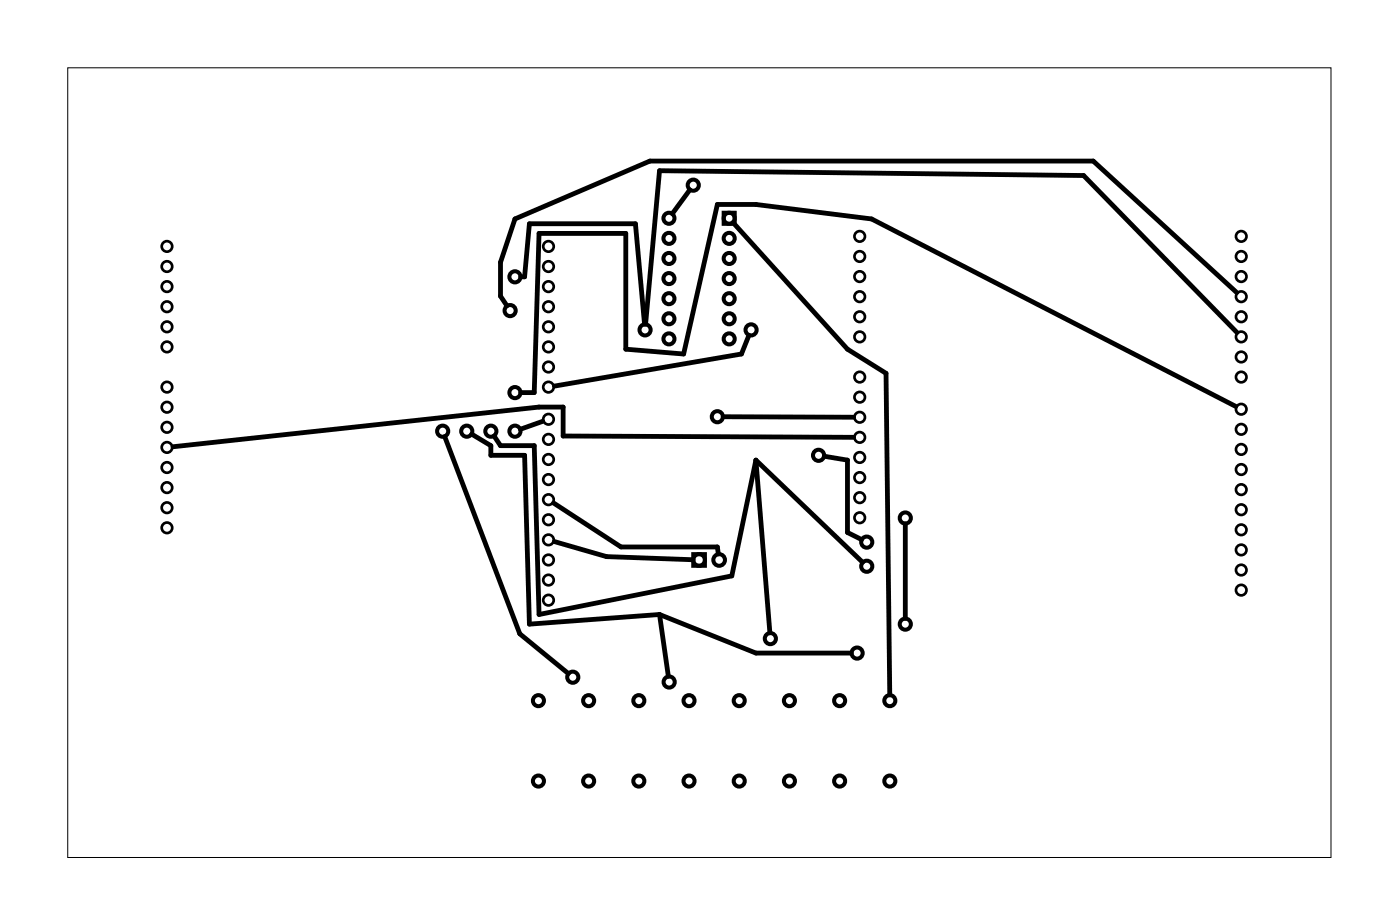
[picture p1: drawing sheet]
<svg xmlns="http://www.w3.org/2000/svg" width="177mm" height="117mm" viewBox="0 0 177 117" stroke-linecap="round" stroke-linejoin="round" font-family="sans-serif">
<path d="M8.6 8.6h159.8v99.8h-159.8z" fill="none" stroke="#000" stroke-width=".13"/>
<g fill="none" stroke="#000" stroke-width=".51">
<path d="M91.5 26.9h1.4v1.4h-1.4zM87.7 70h1.5v1.5h-1.5z"/>
<circle cx="64.5" cy="39.3" r=".7"/>
<circle cx="65.1" cy="35" r=".7"/>
<circle cx="84.6" cy="27.6" r=".7"/>
<circle cx="84.6" cy="35.2" r=".7"/>
<circle cx="84.6" cy="37.7" r=".7"/>
<circle cx="84.6" cy="30.1" r=".7"/>
<circle cx="84.6" cy="32.7" r=".7"/>
<circle cx="87.7" cy="23.4" r=".7"/>
<circle cx="92.2" cy="27.6" r=".7"/>
<circle cx="92.2" cy="30.1" r=".7"/>
<circle cx="92.2" cy="32.7" r=".7"/>
<circle cx="92.2" cy="35.2" r=".7"/>
<circle cx="92.2" cy="37.7" r=".7"/>
<circle cx="56" cy="54.5" r=".7"/>
<circle cx="59" cy="54.5" r=".7"/>
<circle cx="62.1" cy="54.5" r=".7"/>
<circle cx="65.1" cy="49.6" r=".7"/>
<circle cx="65.1" cy="54.5" r=".7"/>
<circle cx="81.6" cy="41.7" r=".7"/>
<circle cx="84.6" cy="42.8" r=".7"/>
<circle cx="84.6" cy="40.3" r=".7"/>
<circle cx="90.7" cy="52.7" r=".7"/>
<circle cx="92.2" cy="42.8" r=".7"/>
<circle cx="92.2" cy="40.3" r=".7"/>
<circle cx="95" cy="41.7" r=".7"/>
<circle cx="103.5" cy="57.5" r=".7"/>
<circle cx="88.4" cy="70.8" r=".74"/>
<circle cx="91" cy="70.8" r=".74"/>
<circle cx="109.6" cy="68.5" r=".7"/>
<circle cx="109.6" cy="71.6" r=".7"/>
<circle cx="114.5" cy="78.9" r=".7"/>
<circle cx="114.5" cy="65.5" r=".7"/>
<circle cx="68.1" cy="98.7" r=".7"/>
<circle cx="68.1" cy="88.5" r=".7"/>
<circle cx="72.5" cy="85.6" r=".7"/>
<circle cx="74.5" cy="98.7" r=".7"/>
<circle cx="74.5" cy="88.5" r=".7"/>
<circle cx="80.8" cy="98.7" r=".7"/>
<circle cx="80.8" cy="88.5" r=".7"/>
<circle cx="84.6" cy="86.2" r=".7"/>
<circle cx="87.2" cy="98.7" r=".7"/>
<circle cx="87.2" cy="88.5" r=".7"/>
<circle cx="93.5" cy="98.7" r=".7"/>
<circle cx="93.5" cy="88.5" r=".7"/>
<circle cx="97.4" cy="80.7" r=".7"/>
<circle cx="99.9" cy="98.7" r=".7"/>
<circle cx="99.9" cy="88.5" r=".7"/>
<circle cx="106.2" cy="98.7" r=".7"/>
<circle cx="106.2" cy="88.5" r=".7"/>
<circle cx="108.4" cy="82.5" r=".7"/>
<circle cx="112.6" cy="98.7" r=".7"/>
<circle cx="112.6" cy="88.5" r=".7"/>
</g>
<g fill="none" stroke="#000" stroke-width=".34">
<circle cx="21.1" cy="36.2" r=".66"/>
<circle cx="21.1" cy="31.1" r=".66"/>
<circle cx="21.1" cy="33.7" r=".66"/>
<circle cx="21.1" cy="38.8" r=".66"/>
<circle cx="69.4" cy="36.2" r=".66"/>
<circle cx="69.4" cy="38.8" r=".66"/>
<circle cx="69.4" cy="31.1" r=".66"/>
<circle cx="69.4" cy="33.7" r=".66"/>
<circle cx="108.7" cy="35" r=".66"/>
<circle cx="108.7" cy="37.5" r=".66"/>
<circle cx="108.7" cy="32.4" r=".66"/>
<circle cx="108.7" cy="29.9" r=".66"/>
<circle cx="157" cy="32.4" r=".66"/>
<circle cx="157" cy="35" r=".66"/>
<circle cx="157" cy="29.9" r=".66"/>
<circle cx="157" cy="37.5" r=".66"/>
<circle cx="21.1" cy="56.5" r=".66"/>
<circle cx="21.1" cy="51.5" r=".66"/>
<circle cx="21.1" cy="48.9" r=".66"/>
<circle cx="21.1" cy="43.8" r=".66"/>
<circle cx="21.1" cy="54" r=".66"/>
<circle cx="21.1" cy="41.3" r=".66"/>
<circle cx="21.1" cy="59.1" r=".66"/>
<circle cx="69.4" cy="58.1" r=".66"/>
<circle cx="69.4" cy="53" r=".66"/>
<circle cx="69.4" cy="55.5" r=".66"/>
<circle cx="69.4" cy="43.8" r=".66"/>
<circle cx="69.4" cy="46.4" r=".66"/>
<circle cx="69.4" cy="48.9" r=".66"/>
<circle cx="69.4" cy="41.3" r=".66"/>
<circle cx="108.7" cy="57.8" r=".66"/>
<circle cx="108.7" cy="55.3" r=".66"/>
<circle cx="108.7" cy="52.7" r=".66"/>
<circle cx="108.7" cy="50.2" r=".66"/>
<circle cx="108.7" cy="42.6" r=".66"/>
<circle cx="108.7" cy="40" r=".66"/>
<circle cx="108.7" cy="47.7" r=".66"/>
<circle cx="157" cy="56.8" r=".66"/>
<circle cx="157" cy="59.3" r=".66"/>
<circle cx="157" cy="51.7" r=".66"/>
<circle cx="157" cy="54.3" r=".66"/>
<circle cx="157" cy="45.1" r=".66"/>
<circle cx="157" cy="40" r=".66"/>
<circle cx="157" cy="42.6" r=".66"/>
<circle cx="157" cy="47.7" r=".66"/>
<circle cx="21.1" cy="64.2" r=".66"/>
<circle cx="21.1" cy="61.6" r=".66"/>
<circle cx="21.1" cy="66.7" r=".66"/>
<circle cx="69.4" cy="68.2" r=".66"/>
<circle cx="69.4" cy="65.7" r=".66"/>
<circle cx="69.4" cy="60.6" r=".66"/>
<circle cx="69.4" cy="70.8" r=".66"/>
<circle cx="69.4" cy="63.1" r=".66"/>
<circle cx="69.4" cy="75.8" r=".66"/>
<circle cx="69.4" cy="73.3" r=".66"/>
<circle cx="108.7" cy="65.4" r=".66"/>
<circle cx="108.7" cy="62.9" r=".66"/>
<circle cx="108.7" cy="60.4" r=".66"/>
<circle cx="157" cy="61.9" r=".66"/>
<circle cx="157" cy="64.4" r=".66"/>
<circle cx="157" cy="67" r=".66"/>
<circle cx="157" cy="69.5" r=".66"/>
<circle cx="157" cy="74.6" r=".66"/>
<circle cx="157" cy="72" r=".66"/>
</g>
<g fill="none" stroke="#000" stroke-width=".61">
<path d="M65.9 35h.5l.6-6.7h13.4l1.1 12.7M87.3 24l-2.2 3M92.7 28.1l14.5 16 4.9 3.1 .5 40.6M156.4 37l-18.1-16.6h-56.1l-17.1 7.3-1.8 5.5v4.2l.8 1.2M56.3 55.2l9.4 24.9 6.2 5M59.7 54.9l2.4 1.4v1.2h4.3l.6 21.4 16.4-1.2M62.5 55.1l.8 1.2h4.3l.6 21.4 24.4-4.9 3-14.7M65.9 49.6h1.7l.6-20.1h11v14.6l7.3 .6 4.2-18.9h4.9l14.6 1.9 46.1 23.7M68.7 53.2l-2.9 1M81.7 41l1.7-19.4 53.7 .6 19.4 19.8M91.5 52.7h16.5M94.7 42.4l-.9 2.3-23.7 4.1"/>
<path d="M95.6 58.1l1.8 21.9M95.6 58.1l13.5 13M104.3 57.7l2.9 .4v9.2l1.8 .9M108 55.3l-36.8-.2v-3.7h-3l-46.3 5.1M70 63.6l8.6 5.5h12.1l.2 .9M70.1 68.4l6.6 1.9 11 .4M83.4 77.7l1.1 7.8M83.4 77.7l12.2 4.8h12.1M114.5 66.2v11.9"/>
</g>
</svg>
